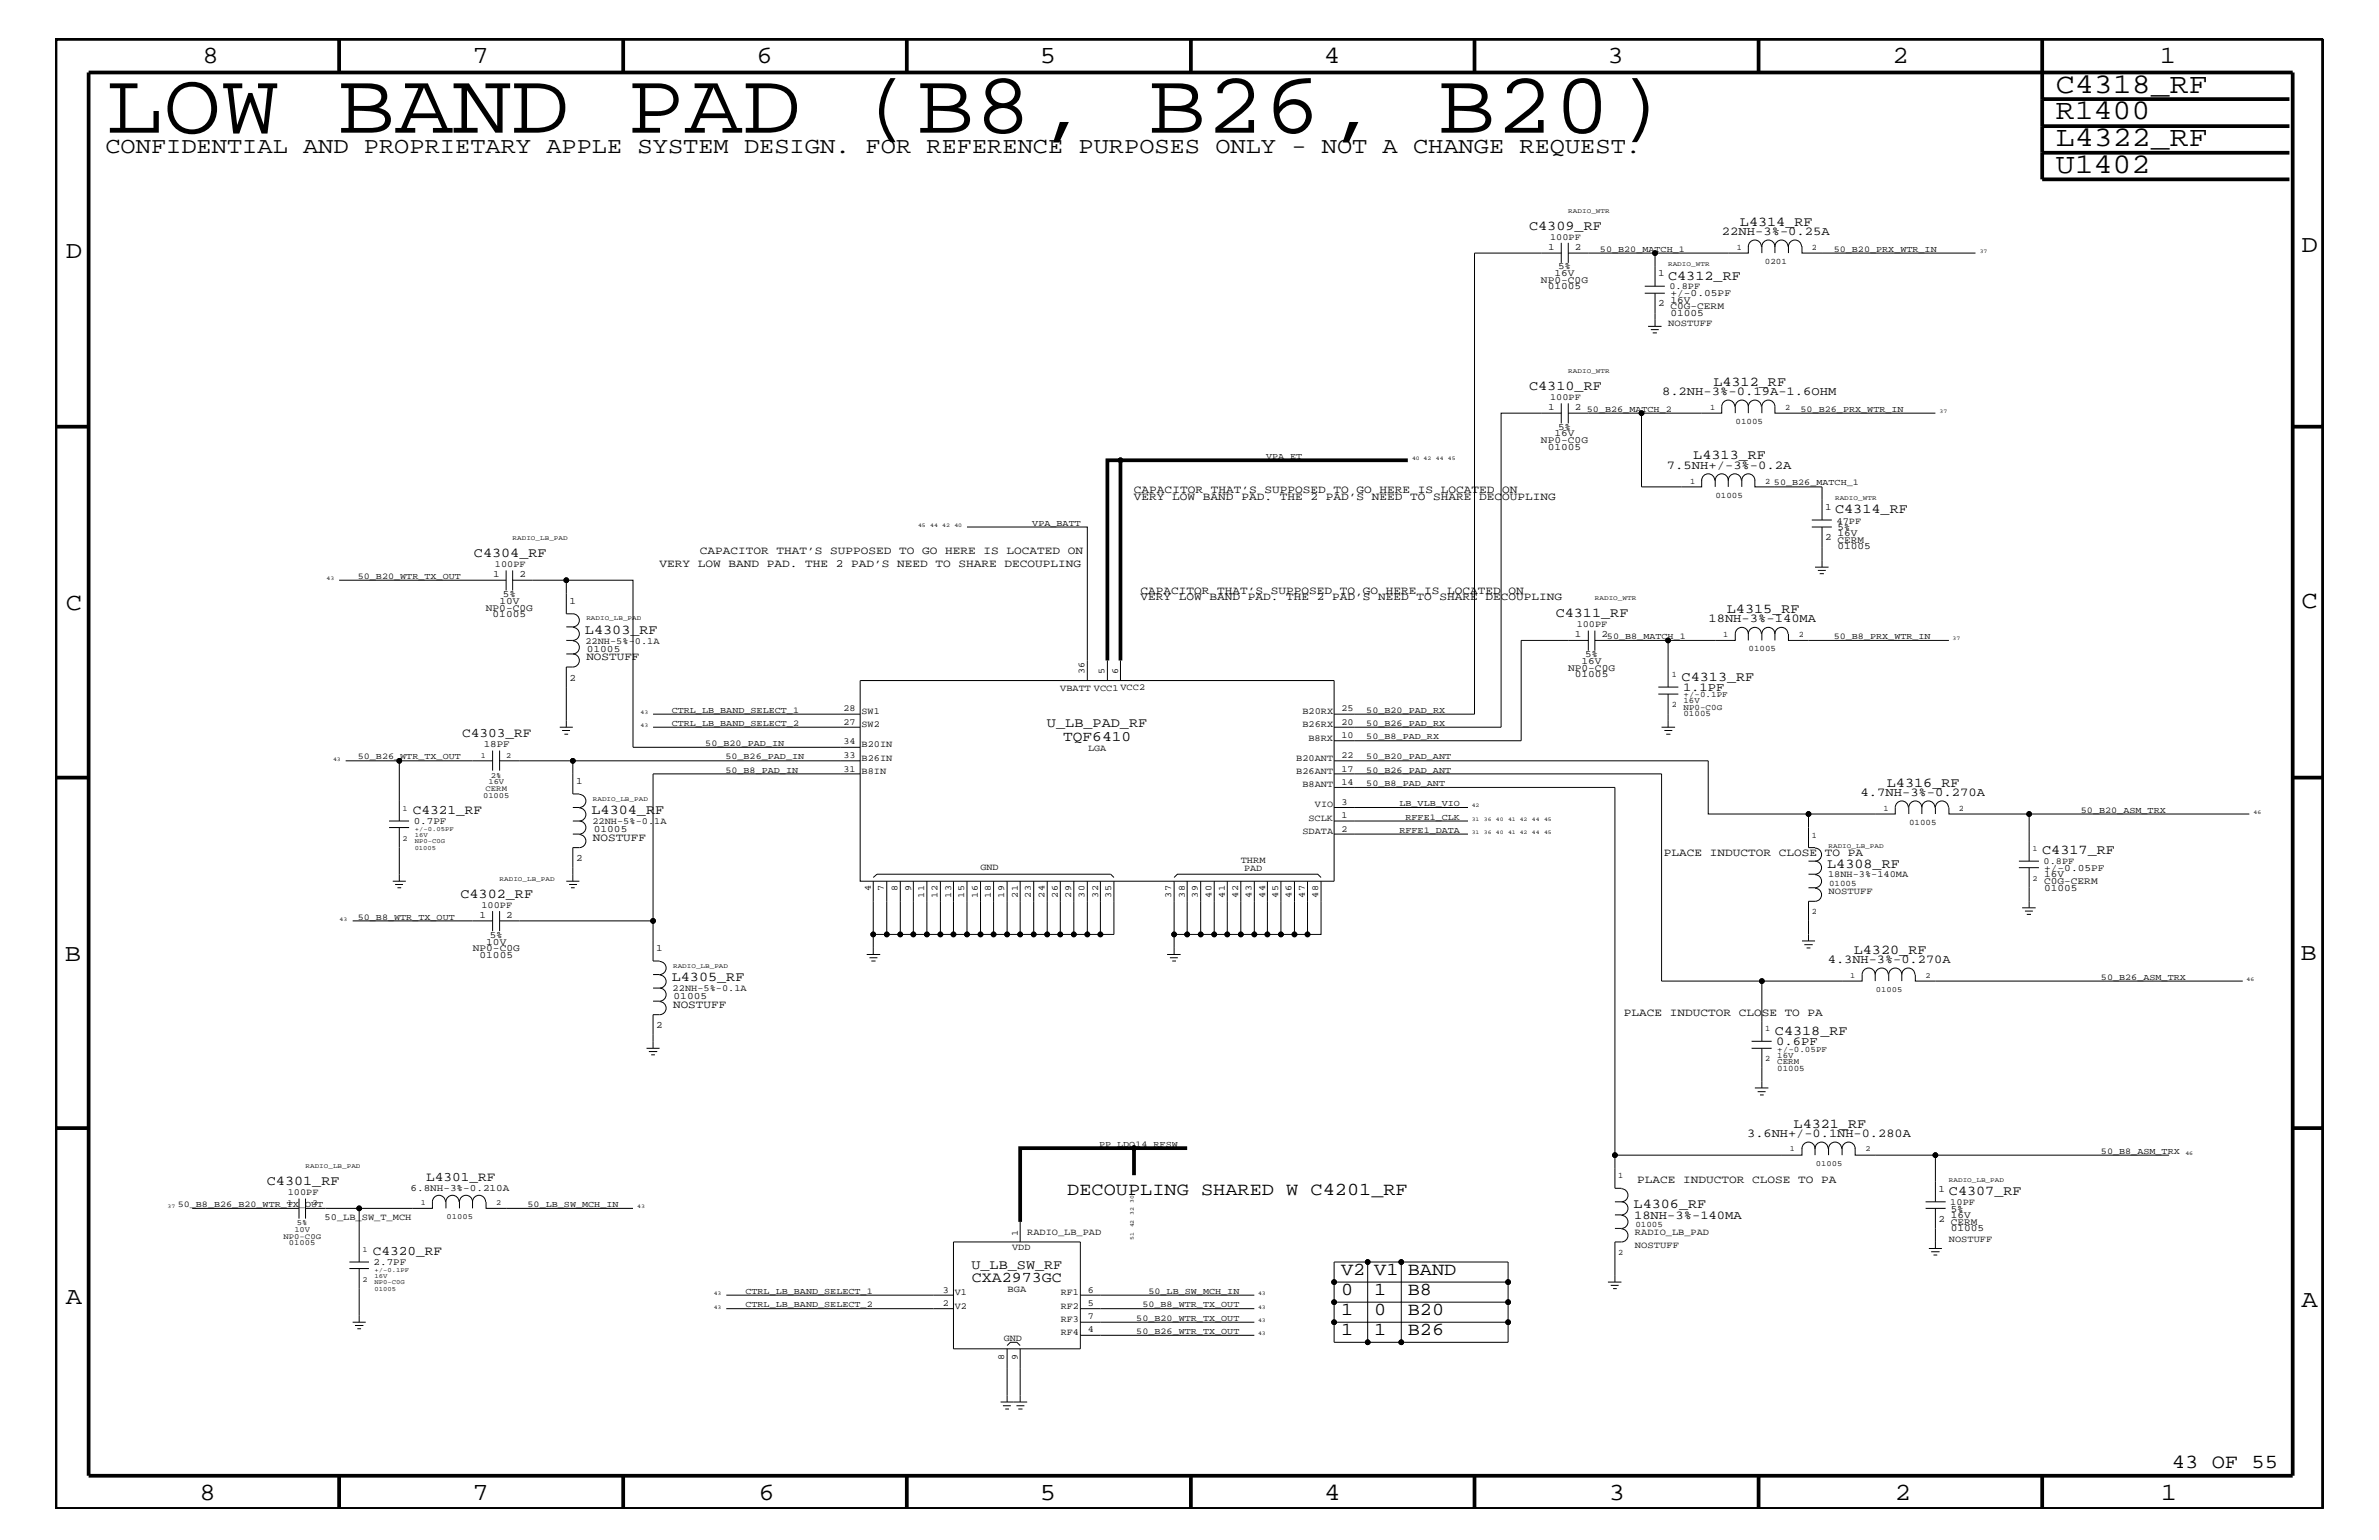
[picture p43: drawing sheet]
<svg xmlns="http://www.w3.org/2000/svg" width="432mm" height="279mm" viewBox="0 0 432 279" stroke-linecap="round" stroke-linejoin="round" font-family="sans-serif">
<defs><g id="words">
<text font-size="15.9" x="19.1" y="24.1">LOW BAND PAD (B8, B26, B20)</text>
<g font-size="5.2">
<text x="373.1" y="16.8">C4318_RF</text>
<text x="373.1" y="21.6">R1400</text>
<text x="373.1" y="26.5">L4322_RF</text>
<text x="373.1" y="31.4">U1402</text>
</g>
<g font-size="4.5">
<text x="36.7" y="11.5">8</text>
<text x="85.8" y="11.5">7</text>
<text x="137.3" y="11.5">6</text>
<text x="188.7" y="11.5">5</text>
<text x="240.3" y="11.5">4</text>
<text x="291.8" y="11.5">3</text>
<text x="343.5" y="11.5">2</text>
<text x="392" y="11.5">1</text>
<text x="11.9" y="46.8">D</text>
<text x="417.7" y="45.7">D</text>
<text x="11.9" y="110.6">C</text>
<text x="417.7" y="110.3">C</text>
<text x="11.8" y="174.3">B</text>
<text x="417.6" y="174.2">B</text>
<text x="11.9" y="236.7">A</text>
<text x="417.7" y="237.1">A</text>
<text x="36.2" y="272.1">8</text>
<text x="85.8" y="272.1">7</text>
<text x="137.7" y="272.1">6</text>
<text x="188.7" y="272.1">5</text>
<text x="240.4" y="272.1">4</text>
<text x="292" y="272.1">3</text>
<text x="343.9" y="272.1">2</text>
<text x="392.2" y="272.1">1</text>
</g>
<text font-size="4.1" x="19.1" y="27.7">CONFIDENTIAL AND PROPRIETARY APPLE SYSTEM DESIGN. FOR REFERENCE PURPOSES ONLY - NOT A CHANGE REQUEST.</text>
<text font-size="3.6" x="394.2" y="266.4">43 OF 55</text>
<g font-size="3.3">
<text x="193.7" y="216.9">DECOUPLING SHARED W C4201_RF</text>
<text x="243.4" y="231.3">V2</text>
<text x="249.4" y="231.3">V1</text>
<text x="255.5" y="231.3">BAND</text>
<text x="243.4" y="238.6">1</text>
<text x="243.4" y="235">0</text>
<text x="249.4" y="238.6">0</text>
<text x="249.4" y="235">1</text>
<text x="255.5" y="238.6">B20</text>
<text x="255.5" y="235">B8</text>
<text x="243.4" y="242.3">1</text>
<text x="249.4" y="242.3">1</text>
<text x="255.5" y="242.3">B26</text>
</g>
<text font-size="2.7" x="176.4" y="232.6">CXA2973GC</text>
<text font-size="2.6" x="193" y="134.4">TQF6410</text>
<g font-size="2.5">
<text x="277.5" y="41.7">C4309_RF</text>
<text x="315.8" y="40.9">L4314_RF</text>
<text x="302.8" y="50.7">C4312_RF</text>
<text x="277.5" y="70.7">C4310_RF</text>
<text x="311" y="70">L4312_RF</text>
<text x="307.3" y="83.3">L4313_RF</text>
<text x="333.1" y="93.2">C4314_RF</text>
<text x="86" y="101">C4304_RF</text>
<text x="282.4" y="112">C4311_RF</text>
<text x="313.4" y="111.2">L4315_RF</text>
<text x="106.2" y="115">L4303_RF</text>
<text x="305.2" y="123.5">C4313_RF</text>
<text x="190" y="131.9">U_LB_PAD_RF</text>
<text x="342.5" y="142.8">L4316_RF</text>
<text x="107.4" y="147.7">L4304_RF</text>
<text x="370.7" y="155">C4317_RF</text>
<text x="331.6" y="157.4">L4308_RF</text>
<text x="83.6" y="162.8">C4302_RF</text>
<text x="336.5" y="173.1">L4320_RF</text>
<text x="121.9" y="178">L4305_RF</text>
<text x="322.2" y="187.7">C4318_RF</text>
<text x="325.5" y="204.6">L4321_RF</text>
<text x="48.4" y="215">C4301_RF</text>
<text x="296.5" y="219.2">L4306_RF</text>
<text x="353.7" y="216.9">C4307_RF</text>
<text x="176.3" y="230.2">U_LB_SW_RF</text>
</g>
<g font-size="2.4">
<text x="83.9" y="133.8">C4303_RF</text>
<text x="74.9" y="147.7">C4321_RF</text>
<text x="77.3" y="214.2">L4301_RF</text>
<text x="67.6" y="227.7">C4320_RF</text>
</g>
<g font-size="2.2">
<text x="312.5" y="42.6">22NH-3%-0.25A</text>
<text x="301.7" y="71.7">8.2NH-3%-0.19A-1.6OHM</text>
<text x="302.6" y="85">7.5NH+/-3%-0.2A</text>
<text x="310.1" y="112.9">18NH-3%-140MA</text>
<text x="305.5" y="125.3">1.1PF</text>
<text x="337.7" y="144.5">4.7NH-3%-0.270A</text>
<text x="331.8" y="174.8">4.3NH-3%-0.270A</text>
<text x="322.4" y="189.5">0.6PF</text>
<text x="317.1" y="206.3">3.6NH+/-0.1NH-0.280A</text>
<text x="296.6" y="221.1">18NH-3%-140MA</text>
</g>
<g font-size="2">
<text x="205.8" y="89.5">CAPACITOR THAT’S SUPPOSED TO GO HERE IS LOCATED ON</text>
<text x="205.8" y="90.7">VERY LOW BAND PAD. THE 2 PAD’S NEED TO SHARE DECOUPLING</text>
<text x="127" y="100.4">CAPACITOR THAT’S SUPPOSED TO GO HERE IS LOCATED ON</text>
<text x="119.7" y="102.9">VERY LOW BAND PAD. THE 2 PAD’S NEED TO SHARE DECOUPLING</text>
<text x="207" y="107.7">CAPACITOR THAT’S SUPPOSED TO GO HERE IS LOCATED ON</text>
<text x="207" y="108.9">VERY LOW BAND PAD. THE 2 PAD’S NEED TO SHARE DECOUPLING</text>
<text x="106.4" y="119.8">NOSTUFF</text>
<text x="107.6" y="152.6">NOSTUFF</text>
<text x="302" y="155.2">PLACE INDUCTOR CLOSE TO PA</text>
<text x="122.2" y="182.9">NOSTUFF</text>
<text x="294.7" y="184.3">PLACE INDUCTOR CLOSE TO PA</text>
<text x="297.2" y="214.6">PLACE INDUCTOR CLOSE TO PA</text>
</g>
<g font-size="1.8">
<text x="281" y="45.3">1</text>
<text x="285.8" y="45.3">2</text>
<text x="279.7" y="51.3">NP0-C0G</text>
<text x="280.9" y="52.5">01005</text>
<text x="282.2" y="50.2">16V</text>
<text x="282.8" y="48.9">5%</text>
<text x="301" y="50.2">1</text>
<text x="303.2" y="53.8">+/-0.05PF</text>
<text x="301" y="55.6">2</text>
<text x="303.2" y="57.3">01005</text>
<text x="303.2" y="56.1">C0G-CERM</text>
<text x="303.2" y="54.9">16V</text>
<text x="281" y="74.4">1</text>
<text x="285.8" y="74.4">2</text>
<text x="279.7" y="80.5">NP0-C0G</text>
<text x="280.9" y="81.6">01005</text>
<text x="282.2" y="79.2">16V</text>
<text x="282.8" y="78">5%</text>
<text x="331.3" y="92.6">1</text>
<text x="331.3" y="98">2</text>
<text x="333.5" y="97.3">16V</text>
<text x="333.5" y="98.5">CERM</text>
<text x="333.5" y="99.7">01005</text>
<text x="333.5" y="96.2">5%</text>
<text x="89.5" y="104.7">1</text>
<text x="94.3" y="104.7">2</text>
<text x="88.2" y="110.8">NP0-C0G</text>
<text x="89.4" y="112">01005</text>
<text x="90.6" y="109.5">10V</text>
<text x="91.3" y="108.3">5%</text>
<text x="103.4" y="109.5">1</text>
<text x="106.5" y="118.2">01005</text>
<text x="285.8" y="115.6">1</text>
<text x="287.7" y="119.2">5%</text>
<text x="290.7" y="115.6">250_B8_MATCH_1</text>
<text x="103.4" y="123.5">2</text>
<text x="284.6" y="121.7">NP0-C0G</text>
<text x="285.8" y="122.9">01005</text>
<text x="287.1" y="120.4">16V</text>
<text x="87.8" y="135.6">18PF</text>
<text x="104.6" y="142.3">1</text>
<text x="75.1" y="149.5">0.7PF</text>
<text x="107.8" y="151">01005</text>
<text x="104.6" y="156.2">2</text>
<text x="371" y="160.3">C0G-CERM</text>
<text x="371" y="158">+/-0.05PF</text>
<text x="371" y="161.6">01005</text>
<text x="371" y="159.1">16V</text>
<text x="87" y="166.5">1</text>
<text x="91.9" y="166.5">2</text>
<text x="85.8" y="172.6">NP0-C0G</text>
<text x="87" y="173.8">01005</text>
<text x="88.3" y="171.4">10V</text>
<text x="88.9" y="170.1">5%</text>
<text x="119.1" y="172.6">1</text>
<text x="122.3" y="181.3">01005</text>
<text x="119.1" y="186.5">2</text>
<text x="74.5" y="216">6.8NH-3%-0.210A</text>
<text x="351.9" y="221.7">2</text>
<text x="351.9" y="216.2">1</text>
<text x="354.1" y="219.8">5%</text>
<text x="354.1" y="220.9">16V</text>
<text x="354.1" y="223.4">01005</text>
<text x="354.1" y="222.2">CERM</text>
<text x="67.8" y="229.6">2.7PF</text>
</g>
<g font-size="1.7">
<text x="281.3" y="43.5">100PF</text>
<text x="303" y="52.5">0.8PF</text>
<text x="302.8" y="59.2">NOSTUFF</text>
<text x="281.3" y="72.6">100PF</text>
<text x="333.3" y="95">47PF</text>
<text x="89.8" y="102.9">100PF</text>
<text x="286.2" y="113.7">100PF</text>
<text x="106.3" y="116.8">22NH-5%-0.1A</text>
<text x="192.4" y="125.3">VBATT VCC1 VCC2</text>
<text x="196.8" y="122.4" transform="rotate(-90 196.8 122.4)">36</text>
<text x="200.5" y="122.4" transform="rotate(-90 200.5 122.4)">5</text>
<text x="202.9" y="122.4" transform="rotate(-90 202.9 122.4)">6</text>
<text x="153.1" y="131.5">27</text>
<text x="153.1" y="129.1">28</text>
<text x="156.4" y="131.9">SW2</text>
<text x="156.4" y="129.6">SW1</text>
<text x="236.4" y="131.9">B26RX</text>
<text x="236.4" y="129.6">B20RX</text>
<text x="243.5" y="131.5">20</text>
<text x="243.5" y="129.1">25</text>
<text x="153.1" y="137.5">33</text>
<text x="153.1" y="135.1">34</text>
<text x="156.4" y="135.6">B20IN</text>
<text x="197.5" y="136.2">LGA</text>
<text x="237.5" y="134.4">B8RX</text>
<text x="243.5" y="133.9">10</text>
<text x="243.5" y="137.5">22</text>
<text x="153.1" y="140">31</text>
<text x="156.4" y="140.4">B8IN</text>
<text x="156.4" y="138">B26IN</text>
<text x="235.3" y="140.4">B26ANT</text>
<text x="235.3" y="138">B20ANT</text>
<text x="236.4" y="142.9">B8ANT</text>
<text x="243.5" y="142.4">14</text>
<text x="243.5" y="140">17</text>
<text x="107.5" y="149.5">22NH-5%-0.1A</text>
<text x="237.5" y="149">SCLK</text>
<text x="238.7" y="146.5">VIO</text>
<text x="243.5" y="148.4">1</text>
<text x="243.5" y="146">3</text>
<text x="236.4" y="151.3">SDATA</text>
<text x="243.5" y="150.9">2</text>
<text x="158.1" y="161.7" transform="rotate(-90 158.1 161.7)">4</text>
<text x="160.4" y="161.7" transform="rotate(-90 160.4 161.7)">7</text>
<text x="162.9" y="161.7" transform="rotate(-90 162.9 161.7)">8</text>
<text x="165.4" y="161.7" transform="rotate(-90 165.4 161.7)">9</text>
<text x="178" y="157.8">GND</text>
<text x="225.2" y="156.6">THRM</text>
<text x="225.8" y="158">PAD</text>
<text x="331.8" y="159.2">18NH-3%-140MA</text>
<text x="370.9" y="156.8">0.8PF</text>
<text x="87.4" y="164.7">100PF</text>
<text x="167.7" y="162.8" transform="rotate(-90 167.7 162.8)">11</text>
<text x="170.2" y="162.8" transform="rotate(-90 170.2 162.8)">12</text>
<text x="172.6" y="162.8" transform="rotate(-90 172.6 162.8)">13</text>
<text x="175" y="162.8" transform="rotate(-90 175 162.8)">15</text>
<text x="177.5" y="162.8" transform="rotate(-90 177.5 162.8)">16</text>
<text x="179.8" y="162.8" transform="rotate(-90 179.8 162.8)">18</text>
<text x="182.3" y="162.8" transform="rotate(-90 182.3 162.8)">19</text>
<text x="184.7" y="162.8" transform="rotate(-90 184.7 162.8)">21</text>
<text x="187.1" y="162.8" transform="rotate(-90 187.1 162.8)">23</text>
<text x="189.6" y="162.8" transform="rotate(-90 189.6 162.8)">24</text>
<text x="192" y="162.8" transform="rotate(-90 192 162.8)">26</text>
<text x="194.4" y="162.8" transform="rotate(-90 194.4 162.8)">29</text>
<text x="196.8" y="162.8" transform="rotate(-90 196.8 162.8)">30</text>
<text x="199.3" y="162.8" transform="rotate(-90 199.3 162.8)">32</text>
<text x="201.7" y="162.8" transform="rotate(-90 201.7 162.8)">35</text>
<text x="212.6" y="162.8" transform="rotate(-90 212.6 162.8)">37</text>
<text x="215.1" y="162.8" transform="rotate(-90 215.1 162.8)">38</text>
<text x="217.4" y="162.8" transform="rotate(-90 217.4 162.8)">39</text>
<text x="219.9" y="162.8" transform="rotate(-90 219.9 162.8)">40</text>
<text x="222.3" y="162.8" transform="rotate(-90 222.3 162.8)">41</text>
<text x="224.7" y="162.8" transform="rotate(-90 224.7 162.8)">42</text>
<text x="227.2" y="162.8" transform="rotate(-90 227.2 162.8)">43</text>
<text x="229.6" y="162.8" transform="rotate(-90 229.6 162.8)">44</text>
<text x="232" y="162.8" transform="rotate(-90 232 162.8)">45</text>
<text x="234.4" y="162.8" transform="rotate(-90 234.4 162.8)">46</text>
<text x="236.8" y="162.8" transform="rotate(-90 236.8 162.8)">47</text>
<text x="239.3" y="162.8" transform="rotate(-90 239.3 162.8)">48</text>
<text x="331.9" y="162.2">NOSTUFF</text>
<text x="122.1" y="179.9">22NH-5%-0.1A</text>
<text x="52.2" y="216.9">100PF</text>
<text x="58.9" y="221.4">50_LB_SW_T_MCH</text>
<text x="354" y="218.6">10PF</text>
<text x="183.7" y="226.8">VDD</text>
<text x="184.7" y="224.2" transform="rotate(-90 184.7 224.2)">1</text>
<text x="186.4" y="224.1">RADIO_LB_PAD</text>
<text x="296.8" y="224.1">RADIO_LB_PAD</text>
<text x="296.8" y="226.5">NOSTUFF</text>
<text x="353.7" y="225.3">NOSTUFF</text>
<text x="171.1" y="236.9">2</text>
<text x="171.1" y="234.6">3</text>
<text x="173.3" y="237.4">V2</text>
<text x="173.3" y="235">V1</text>
<text x="182.9" y="234.4">BGA</text>
<text x="192.5" y="237.4">RF2</text>
<text x="192.5" y="235">RF1</text>
<text x="192.5" y="239.9">RF3</text>
<text x="197.4" y="236.9">5</text>
<text x="197.4" y="234.6">6</text>
<text x="197.4" y="239.4">7</text>
<text x="182.2" y="243.3">GND</text>
<text x="192.5" y="242.3">RF4</text>
<text x="197.4" y="241.8">4</text>
<text x="182.3" y="246.7" transform="rotate(-90 182.3 246.7)">8</text>
<text x="184.7" y="246.7" transform="rotate(-90 184.7 246.7)">9</text>
</g>
<g font-size="1.6">
<text x="290.4" y="45.7">50_B20_MATCH_1</text>
<text x="332.8" y="45.7">50_B20_PRX_WTR_IN</text>
<text x="288" y="74.7">50_B26_MATCH_2</text>
<text x="326.8" y="74.7">50_B26_PRX_WTR_IN</text>
<text x="229.8" y="83.3">VPA_ET</text>
<text x="322" y="88.1">50_B26_MATCH_1</text>
<text x="187.4" y="95.4">VPA_BATT</text>
<text x="64.9" y="105">50_B20_WTR_TX_OUT</text>
<text x="332.8" y="115.9">50_B8_PRX_WTR_IN</text>
<text x="121.9" y="131.7">CTRL_LB_BAND_SELECT_2</text>
<text x="121.9" y="129.3">CTRL_LB_BAND_SELECT_1</text>
<text x="248" y="129.3">50_B20_PAD_RX</text>
<text x="248" y="131.7">50_B26_PAD_RX</text>
<text x="64.9" y="137.8">50_B26_WTR_TX_OUT</text>
<text x="128" y="135.3">50_B20_PAD_IN</text>
<text x="131.7" y="137.8">50_B26_PAD_IN</text>
<text x="248" y="137.8">50_B20_PAD_ANT</text>
<text x="248" y="134.1">50_B8_PAD_RX</text>
<text x="131.7" y="140.2">50_B8_PAD_IN</text>
<text x="248" y="142.6">50_B8_PAD_ANT</text>
<text x="248" y="140.2">50_B26_PAD_ANT</text>
<text x="254" y="146.2">LB_VLB_VIO</text>
<text x="255.1" y="148.7">RFFE1_CLK</text>
<text x="377.7" y="147.5">50_B20_ASM_TRX</text>
<text x="254" y="151.1">RFFE1_DATA</text>
<text x="64.9" y="166.9">50_B8_WTR_TX_OUT</text>
<text x="381.3" y="177.7">50_B26_ASM_TRX</text>
<text x="199.5" y="208.1">PP_LDO14_RFSW</text>
<text x="381.3" y="209.3">50_B8_ASM_TRX</text>
<text x="32.3" y="219">50_B8_B26_B20_WTR_TX_OUT</text>
<text x="95.8" y="219">50_LB_SW_MCH_IN</text>
<text x="135.3" y="237.2">CTRL_LB_BAND_SELECT_2</text>
<text x="135.3" y="234.7">CTRL_LB_BAND_SELECT_1</text>
<text x="206.2" y="239.6">50_B20_WTR_TX_OUT</text>
<text x="207.3" y="237.2">50_B8_WTR_TX_OUT</text>
<text x="208.4" y="234.7">50_LB_SW_MCH_IN</text>
<text x="206.2" y="242">50_B26_WTR_TX_OUT</text>
</g>
<g font-size="1.5">
<text x="315.2" y="45.3">1</text>
<text x="320.3" y="47.9">0201</text>
<text x="328.8" y="45.3">2</text>
<text x="310.4" y="74.4">1</text>
<text x="315" y="76.9">01005</text>
<text x="324" y="74.4">2</text>
<text x="306.7" y="87.7">1</text>
<text x="320.4" y="87.7">2</text>
<text x="311.4" y="90.3">01005</text>
<text x="312.8" y="115.6">1</text>
<text x="317.4" y="118.1">01005</text>
<text x="326.5" y="115.6">2</text>
<text x="303.4" y="122.9">1</text>
<text x="303.4" y="128.3">2</text>
<text x="305.6" y="130">01005</text>
<text x="305.6" y="126.5">+/-0.1PF</text>
<text x="305.6" y="128.8">NP0-C0G</text>
<text x="305.6" y="127.6">16V</text>
<text x="341.9" y="147.1">1</text>
<text x="346.5" y="149.6">01005</text>
<text x="355.5" y="147.1">2</text>
<text x="328.8" y="152">1</text>
<text x="332" y="160.7">01005</text>
<text x="328.8" y="165.9">2</text>
<text x="320.4" y="187.1">1</text>
<text x="322.6" y="191.9">16V</text>
<text x="322.6" y="190.8">+/-0.05PF</text>
<text x="320.4" y="192.6">2</text>
<text x="322.6" y="194.3">01005</text>
<text x="322.6" y="193.1">CERM</text>
<text x="293.7" y="213.8">1</text>
<text x="293.7" y="227.7">2</text>
<text x="296.8" y="222.5">01005</text>
</g>
<g font-size="1.4">
<text x="87.3" y="137.4">1</text>
<text x="91.9" y="137.4">2</text>
<text x="88.1" y="143.5">CERM</text>
<text x="88.6" y="142.3">16V</text>
<text x="89.1" y="141.1">2%</text>
<text x="73.1" y="147.1">1</text>
<text x="87.7" y="144.7">01005</text>
<text x="73.1" y="152.6">2</text>
<text x="368.9" y="154.4">1</text>
<text x="368.9" y="159.9">2</text>
<text x="335.8" y="177.4">1</text>
<text x="340.5" y="179.9">01005</text>
<text x="349.5" y="177.4">2</text>
<text x="324.9" y="208.9">1</text>
<text x="338.6" y="208.9">2</text>
<text x="329.6" y="211.5">01005</text>
<text x="52.2" y="218.6">1</text>
<text x="56.7" y="218.6">2</text>
<text x="76.4" y="218.6">1</text>
<text x="81.1" y="221.2">01005</text>
<text x="90.1" y="218.6">2</text>
<text x="51.4" y="224.7">NP0-C0G</text>
<text x="52.5" y="225.9">01005</text>
<text x="53.4" y="223.5">10V</text>
<text x="53.9" y="222.3">5%</text>
<text x="65.8" y="227.1">1</text>
<text x="65.8" y="232.6">2</text>
</g>
<g font-size="1.2">
<text x="284.6" y="38.6">RADIO_WTR</text>
<text x="302.8" y="48.3">RADIO_WTR</text>
<text x="284.6" y="67.7">RADIO_WTR</text>
<text x="333.1" y="90.7">RADIO_WTR</text>
<text x="93" y="98">RADIO_LB_PAD</text>
<text x="106.4" y="112.6">RADIO_LB_PAD</text>
<text x="289.5" y="108.9">RADIO_WTR</text>
<text x="107.6" y="145.3">RADIO_LB_PAD</text>
<text x="75.3" y="153">NP0-C0G</text>
<text x="75.3" y="151.8">16V</text>
<text x="75.3" y="150.7">+/-0.05PF</text>
<text x="75.3" y="154.3">01005</text>
<text x="331.9" y="153.8">RADIO_LB_PAD</text>
<text x="90.7" y="159.9">RADIO_LB_PAD</text>
<text x="122.2" y="175.6">RADIO_LB_PAD</text>
<text x="55.5" y="211.9">RADIO_LB_PAD</text>
<text x="353.7" y="214.4">RADIO_LB_PAD</text>
<text x="68" y="231.8">16V</text>
<text x="68" y="233">NP0-C0G</text>
<text x="68" y="230.7">+/-0.1PF</text>
<text x="68" y="234.3">01005</text>
</g>
<g font-size="1">
<text x="359.3" y="45.9">37</text>
<text x="352" y="75">37</text>
<text x="256.3" y="83.5">40 42</text>
<text x="260.6" y="83.5">44</text>
<text x="262.8" y="83.5">45</text>
<text x="166.6" y="95.6">45</text>
<text x="168.8" y="95.6">44</text>
<text x="171" y="95.6">42</text>
<text x="173.2" y="95.6">40</text>
<text x="59.3" y="105.3">43</text>
<text x="354.4" y="116.2">37</text>
<text x="116.2" y="131.9">43</text>
<text x="116.2" y="129.6">43</text>
<text x="60.5" y="138">43</text>
<text x="267.1" y="146.5">42</text>
<text x="267.1" y="149">31</text>
<text x="269.3" y="149">36</text>
<text x="271.5" y="149">40</text>
<text x="273.7" y="149">41 42</text>
<text x="278" y="149">44</text>
<text x="280.2" y="149">45</text>
<text x="409" y="147.7">46</text>
<text x="267.1" y="151.3">31</text>
<text x="269.3" y="151.3">36</text>
<text x="271.5" y="151.3">40</text>
<text x="273.7" y="151.3">41 42</text>
<text x="278" y="151.3">44</text>
<text x="280.2" y="151.3">45</text>
<text x="61.6" y="167.1">43</text>
<text x="407.8" y="178">46</text>
<text x="396.7" y="209.6">46</text>
<text x="30.4" y="219.2">37</text>
<text x="115.7" y="219.2">43</text>
<text x="205.8" y="220.5" transform="rotate(-90 205.8 220.5)">32</text>
<text x="205.8" y="218.3" transform="rotate(-90 205.8 218.3)">30</text>
<text x="205.8" y="224.9" transform="rotate(-90 205.8 224.9)">51</text>
<text x="205.8" y="222.7" transform="rotate(-90 205.8 222.7)">42</text>
<text x="129.5" y="237.4">43</text>
<text x="129.5" y="235">43</text>
<text x="228.3" y="237.4">43</text>
<text x="228.3" y="235">43</text>
<text x="228.3" y="239.9">43</text>
<text x="228.3" y="242.3">43</text>
</g>
</g></defs>
<g fill="none" stroke="#000" stroke-width=".18">
<path d="M283.4 45.9h-15.8v83.7h-25.5M283.4 44.1v3.6M284.6 44.1v3.6M298.5 53.2h3.7M298.5 51.9h3.7M299.1 59.2h2.5M299.6 59.8h1.5M300.4 45.9v6M300.4 53.2v6M317.3 44.6v1.3h-32.7M317.3 44.7a1.19 1.19 0 0 1 1.2-1.2 1.19 1.19 0 0 1 1.2 1.2M319.8 44.7a1.19 1.19 0 0 1 1.2-1.2 1.19 1.19 0 0 1 1.2 1.2 1.19 1.19 0 0 1 1.1-1.2 1.19 1.19 0 0 1 1.2 1.2"/>
<path d="M319.8 44.6v1.3M322.2 44.6v1.3M324.6 44.7a1.19 1.19 0 0 1 1.2-1.2 1.19 1.19 0 0 1 1.2 1.2M324.6 44.6v1.3M327.1 44.6v1.3h31.5M283.4 75h-10.9v56.9h-30.4M283.4 73.2v3.6M284.6 73.2v3.6M297.9 75v13.3h11v-1.2M300 60.4h.7M314.9 73.8a1.19 1.19 0 0 0-1.2-1.2 1.19 1.19 0 0 0-1.2 1.2v1.2h-27.9M317.3 73.8a1.19 1.19 0 0 1 1.2-1.2 1.19 1.19 0 0 1 1.2 1.2"/>
<path d="M317.3 73.8a1.19 1.19 0 0 0-1.2-1.2 1.19 1.19 0 0 0-1.1 1.2v1.2M317.3 73.8v1.2M319.8 75v-1.2a1.19 1.19 0 0 1 1.2-1.2 1.19 1.19 0 0 1 1.2 1.2v1.2h29.1M175.5 95.6h21.9v27.9M308.9 87.2a1.19 1.19 0 0 1 1.1-1.2 1.19 1.19 0 0 1 1.2 1.2M311.3 87.2a1.19 1.19 0 0 1 1.2-1.2 1.19 1.19 0 0 1 1.2 1.2 1.19 1.19 0 0 1 1.2-1.2 1.19 1.19 0 0 1 1.2 1.2M311.3 87.1v1.2M313.7 87.1v1.2M316.1 87.2a1.19 1.19 0 0 1 1.2-1.2 1.19 1.19 0 0 1 1.2 1.2M316.1 87.1v1.2M318.5 87.1v1.2h12.2v6M328.8 95.6h3.7"/>
<path d="M328.8 94.3h3.7M330.7 95.6v7.3M61.6 105.3h30.3M91.9 103.5v3.6M93 103.5v3.6M93 105.3h9.8M102.8 105.3v6.1h1.2a1.19 1.19 0 0 1 1.2 1.1 1.19 1.19 0 0 1-1.2 1.2M102.8 118.6h1.2a1.19 1.19 0 0 1 1.2 1.2 1.19 1.19 0 0 1-1.2 1.2M102.8 105.3h12.1v30.3h41.2M102.8 113.7h1.2M102.8 116.2h1.2M104 116.3a1.19 1.19 0 0 1 1.2 1.2 1.19 1.19 0 0 1-1.2 1.1"/>
<path d="M104 113.8a1.19 1.19 0 0 1 1.2 1.2 1.19 1.19 0 0 1-1.2 1.2M201 119.8v3.7M203.4 119.8v3.7M288.3 116.2h-12.2v18.2h-34M288.3 114.4v3.7M289.5 114.4v3.7M302.8 116.2v8.5M317.3 115a1.19 1.19 0 0 0-1.2-1.2 1.19 1.19 0 0 0-1.1 1.2v1.2h-25.5M317.3 115a1.19 1.19 0 0 1 1.2-1.2 1.19 1.19 0 0 1 1.2 1.2M317.3 115v1.2M322.2 115a1.19 1.19 0 0 0-1.2-1.2 1.19 1.19 0 0 0-1.2 1.2v1.2M322.2 115a1.19 1.19 0 0 1 1.1-1.2 1.19 1.19 0 0 1 1.2 1.2"/>
<path d="M322.2 115v1.2M324.6 115v1.2h29.1M329.4 102.9h2.5M329.9 103.5h1.5M330.3 104.1h.7M62.7 138h9.8M89.4 138h-16.9v11M89.4 136.2v3.6M90.7 138h13.3M90.7 136.2v3.6M101.6 131.9h2.4M102 132.5h1.5"/>
<path d="M102.4 133.2h.7M104 121h-1.2v10.9M118.5 131.9h37.6M118.5 129.6h37.6M156.1 123.5h86v36.4h-86zM156.1 138h-52.1v6h1.2M242.1 138h67.9v9.7h34v-1.2a1.19 1.19 0 0 1 1.2-1.2 1.19 1.19 0 0 1 1.2 1.2M301 125.9h3.6M301 124.7h3.6M301.6 131.9h2.4M302.1 132.5h1.4M302.4 133.2h.8"/>
<path d="M302.8 125.9v6M70.6 149h3.7M70.6 150.1h3.7M71.3 159.9h2.4M72.5 150.1v9.8M102.8 159.9h2.4M104 149h1.2a1.19 1.19 0 0 1 1.1 1.1 1.19 1.19 0 0 1-1.1 1.2M104 151.3h1.2M104 146.5h1.2M105.2 144.1a1.19 1.19 0 0 1 1.1 1.2 1.19 1.19 0 0 1-1.1 1.2M105.2 146.6a1.19 1.19 0 0 1 1.1 1.2 1.19 1.19 0 0 1-1.1 1.2M105.2 151.4a1.19 1.19 0 0 1 1.1 1.2 1.19 1.19 0 0 1-1.1 1.2"/>
<path d="M105.2 153.8h-1.2v6.1M156.1 140.4h-37.6v26.7M158.5 159.9v9.6h2.5v-9.6M158.5 159.2l.7-.6h42.4l.6 .6M163.4 159.9v9.6h2.4v-9.6M168.2 159.9v9.6h2.5v-9.6M173.1 159.9v9.6h2.4v-9.6M178 159.9v9.6h2.3v-9.6M182.8 159.9v9.6h2.4v-9.6M187.6 159.9v9.6h2.5v-9.6M192.4 159.9v9.6h2.5v-9.6M197.4 159.9v9.6h2.3v-9.6"/>
<path d="M202.2 159.9v9.6h-2.5M213.1 159.2l.6-.6h25.5l.6 .6M213.1 159.9v9.6h2.4v-9.6M217.9 159.9v9.6h2.5v-9.6M222.8 159.9v9.6h2.4v-9.6M227.7 159.9v9.6h2.3v-9.6M232.5 159.9v9.6h2.5v-9.6M237.3 159.9v9.6h2.5v-9.6M242.1 142.9h51v66.7M242.1 140.4h59.5v37.6h18.2M242.1 149h24.3M242.1 151.3h24.3"/>
<path d="M242.1 146.5h24.3M328.3 156.2h1.1a1.19 1.19 0 0 1 1.2 1.2 1.19 1.19 0 0 1-1.1 1.2M328.3 158.6h1.1M328.3 147.7v6.1h1.1M329.4 158.7a1.19 1.19 0 0 1 1.2 1.2 1.19 1.19 0 0 1-1.1 1.2M329.4 153.9a1.19 1.19 0 0 1 1.2 1.1 1.19 1.19 0 0 1-1.1 1.2M348.8 146.5a1.19 1.19 0 0 1 1.2-1.2 1.19 1.19 0 0 1 1.2 1.2M348.8 146.5a1.19 1.19 0 0 0-1.2-1.2 1.19 1.19 0 0 0-1.1 1.2v1.2M348.8 146.5v1.2M353.7 146.5a1.19 1.19 0 0 0-1.2-1.2 1.19 1.19 0 0 0-1.2 1.2v1.2M353.7 146.5v1.2h54.6M366.4 157.4h3.7"/>
<path d="M366.4 156.2h3.7M368.3 147.7v8.5M368.3 157.4v7.3M64 167.1h25.4M71.7 160.5h1.5M72.1 161.1h.7M89.4 165.3v3.6M90.7 167.1h27.8v7.3h1.2M90.7 165.3v3.6M103.3 160.5h1.4M103.6 161.1h.7M118.5 179.3h1.2a1.19 1.19 0 0 1 1.2 1.1 1.19 1.19 0 0 1-1.2 1.2"/>
<path d="M118.5 176.8h1.2M119.7 174.4a1.19 1.19 0 0 1 1.2 1.2 1.19 1.19 0 0 1-1.2 1.2M119.7 176.9a1.19 1.19 0 0 1 1.2 1.2 1.19 1.19 0 0 1-1.2 1.2M157.3 173.2h2.5M157.8 173.8h1.5M158.2 174.4h.7M158.5 169.5v3.7M161 169.5h2.4M165.8 169.5h2.4M170.7 169.5h2.4M175.5 169.5h2.5M180.3 169.5h2.5"/>
<path d="M185.2 169.5h2.4M190.1 169.5h2.3M194.9 169.5h2.5M211.8 173.2h2.5M212.3 173.8h1.5M212.8 174.4h.6M213.1 169.5v3.7M215.5 169.5h2.4M220.4 169.5h2.4M225.2 169.5h2.5M230 169.5h2.5M235 169.5h2.3"/>
<path d="M327.1 170.7h2.3M327.5 171.4h1.5M327.9 172h.7M328.3 161.1h1.1M329.4 161.1a1.19 1.19 0 0 1 1.2 1.2 1.19 1.19 0 0 1-1.1 1.2M329.4 163.5h-1.1v7.2M340.4 176.8a1.19 1.19 0 0 0-1.2-1.2 1.19 1.19 0 0 0-1.2 1.2v1.2h-18.2v10.9M340.4 176.8a1.19 1.19 0 0 1 1.1-1.2 1.19 1.19 0 0 1 1.2 1.2M340.4 176.8v1.2M345.2 176.8a1.19 1.19 0 0 0-1.2-1.2 1.19 1.19 0 0 0-1.2 1.2v1.2M345.2 176.8a1.19 1.19 0 0 1 1.2-1.2 1.19 1.19 0 0 1 1.2 1.2M345.2 176.8v1.2"/>
<path d="M347.6 176.8v1.2h59.5M367 164.7h2.5M367.5 165.3h1.5M367.9 165.9h.7M117.3 190.2h2.4M117.8 190.8h1.5M118.2 191.4h.7M118.5 181.6h1.2M119.7 181.7a1.19 1.19 0 0 1 1.2 1.2 1.19 1.19 0 0 1-1.2 1.2M119.7 184.1h-1.2v6.1M317.9 190.2h3.7M317.9 188.9h3.7"/>
<path d="M318.5 197.4h2.5M319 198.1h1.5M319.4 198.7h.7M319.8 190.2v7.2M34.9 219.2h19.4M54.3 217.5v3.6M55.5 217.5v3.6M55.5 219.2h9.7M80.9 218a1.19 1.19 0 0 0-1.2-1.1 1.19 1.19 0 0 0-1.2 1.1v1.2h-13.3v9.8M83.3 218a1.19 1.19 0 0 0-1.2-1.1 1.19 1.19 0 0 0-1.2 1.1v1.2M85.8 218a1.19 1.19 0 0 0-1.2-1.1 1.19 1.19 0 0 0-1.2 1.1v1.2M85.8 218a1.19 1.19 0 0 1 1.2-1.1 1.19 1.19 0 0 1 1.1 1.1"/>
<path d="M85.8 218v1.2M88.2 218v1.2h26.7M293.1 218h1.2M294.3 215.7a1.19 1.19 0 0 1 1.2 1.1 1.19 1.19 0 0 1-1.2 1.2M294.3 218a1.19 1.19 0 0 1 1.2 1.2 1.19 1.19 0 0 1-1.2 1.2h-1.2M327.1 208.3v1.3h-34v6h1.2M327.1 208.4a1.19 1.19 0 0 1 1.2-1.2 1.19 1.19 0 0 1 1.1 1.2 1.19 1.19 0 0 1 1.2-1.2 1.19 1.19 0 0 1 1.2 1.2M329.4 208.3v1.3M331.9 208.4a1.19 1.19 0 0 1 1.2-1.2 1.19 1.19 0 0 1 1.2 1.2M331.9 208.3v1.3M334.3 208.4a1.19 1.19 0 0 1 1.2-1.2 1.19 1.19 0 0 1 1.2 1.2M334.3 208.3v1.3"/>
<path d="M336.7 208.3v1.3h57M349.5 218h3.6M349.5 219.2h3.6M351.3 209.6v8.4M351.3 219.2v7.3M63.4 230.2h3.6M63.4 229h3.6M64 239.9h2.4M65.2 230.2v9.7M131.8 237.4h41.3M131.8 235h41.3M173.1 225.3h23v19.4h-23z"/>
<path d="M185.2 221.7v3.6M196.1 237.4h31.6M196.1 235h31.6M196.1 239.9h31.6M242.1 236.2h31.6v3.7M242.1 232.6h31.6v3.6M248.2 229v14.5M254.3 229v14.5M273.7 232.6v-3.6h-31.6v14.5h31.6v-3.6h-31.6M291.8 232.6h2.5M292.4 233.2h1.4M292.8 233.8h.7"/>
<path d="M294.3 220.5a1.19 1.19 0 0 1 1.2 1.2 1.19 1.19 0 0 1-1.2 1.2h-1.2M294.3 223a1.19 1.19 0 0 1 1.2 1.1 1.19 1.19 0 0 1-1.2 1.2h-1.2v7.3M350.1 226.5h2.4M350.5 227.1h1.5M350.9 227.7h.7M64.4 240.5h1.6M64.9 241.1h.6M181.6 254.4h4.8M182 255h1.5M182.5 255.6h.6M182.8 244.1l.6-.6h1.2l.6 .6M182.8 244.7v9.7"/>
<path d="M184.5 255h1.4M184.8 255.6h.8M185.2 244.7v9.7M196.1 242.3h31.6"/>
<circle cx="300.4" cy="45.9" r=".42"/>
<circle cx="297.9" cy="75" r=".42"/>
<circle cx="203.4" cy="83.5" r=".42"/>
<circle cx="102.8" cy="105.3" r=".42"/>
<circle cx="302.8" cy="116.2" r=".42"/>
<circle cx="72.5" cy="138" r=".42"/>
<circle cx="104" cy="138" r=".42"/>
<circle cx="328.3" cy="147.7" r=".42"/>
<circle cx="368.3" cy="147.7" r=".42"/>
<circle cx="118.5" cy="167.1" r=".42"/>
<circle cx="158.5" cy="169.5" r=".42"/>
<circle cx="161" cy="169.5" r=".42"/>
<circle cx="163.4" cy="169.5" r=".42"/>
<circle cx="165.8" cy="169.5" r=".42"/>
<circle cx="168.2" cy="169.5" r=".42"/>
<circle cx="170.7" cy="169.5" r=".42"/>
<circle cx="173.1" cy="169.5" r=".42"/>
<circle cx="175.5" cy="169.5" r=".42"/>
<circle cx="178" cy="169.5" r=".42"/>
<circle cx="180.3" cy="169.5" r=".42"/>
<circle cx="182.8" cy="169.5" r=".42"/>
<circle cx="185.2" cy="169.5" r=".42"/>
<circle cx="187.6" cy="169.5" r=".42"/>
<circle cx="190.1" cy="169.5" r=".42"/>
<circle cx="192.4" cy="169.5" r=".42"/>
<circle cx="194.9" cy="169.5" r=".42"/>
<circle cx="197.4" cy="169.5" r=".42"/>
<circle cx="199.7" cy="169.5" r=".42"/>
<circle cx="213.1" cy="169.5" r=".42"/>
<circle cx="215.5" cy="169.5" r=".42"/>
<circle cx="217.9" cy="169.5" r=".42"/>
<circle cx="220.4" cy="169.5" r=".42"/>
<circle cx="222.8" cy="169.5" r=".42"/>
<circle cx="225.2" cy="169.5" r=".42"/>
<circle cx="227.7" cy="169.5" r=".42"/>
<circle cx="230" cy="169.5" r=".42"/>
<circle cx="232.5" cy="169.5" r=".42"/>
<circle cx="234.9" cy="169.5" r=".42"/>
<circle cx="237.3" cy="169.5" r=".42"/>
<circle cx="319.8" cy="178" r=".42"/>
<circle cx="65.2" cy="219.2" r=".42"/>
<circle cx="205.8" cy="208.3" r=".42"/>
<circle cx="293.1" cy="209.6" r=".42"/>
<circle cx="351.3" cy="209.6" r=".42"/>
<circle cx="242.1" cy="239.9" r=".42"/>
<circle cx="242.1" cy="236.2" r=".42"/>
<circle cx="242.1" cy="232.6" r=".42"/>
<circle cx="248.2" cy="229" r=".42"/>
<circle cx="254.3" cy="229" r=".42"/>
<circle cx="273.7" cy="232.6" r=".42"/>
<circle cx="273.7" cy="236.2" r=".42"/>
<circle cx="273.7" cy="239.9" r=".42"/>
<circle cx="248.2" cy="243.5" r=".42"/>
<circle cx="254.3" cy="243.5" r=".42"/>
</g>
<g fill="none" stroke="#000" stroke-width=".68" stroke-linecap="butt">
<path d="M10.1 7.1h411.5v266.7h-411.5zM16.1 13.2h400v254.5h-400zM61.6 7.1v6.1M113.1 7.1v6.1M164.6 7.1v6.1M216.2 7.1v6.1M267.6 7.1v6.1M319.2 7.1v6.1M370.7 7.1v25.4h44.8M370.7 18h44.8M370.7 27.7h44.8M370.7 22.9h44.8"/>
<path d="M10.1 77.4h6M416.1 77.4h5.5M203.4 83.5h-2.4v36.3M255.5 83.5h-52.1v36.3M10.1 141.1h6M416.1 141.1h5.5M10.1 204.7h6M205.8 213.2v-4.9h-20.6v13.4M205.8 208.3h9.7M416.1 204.7h5.5M61.6 267.7v6.1M113.1 267.7v6.1"/>
<path d="M164.6 267.7v6.1M216.2 268v5.8M267.6 267.7v6.1M319.2 267.7v6.1M370.7 267.7v6.1"/>
</g>
<g fill="#000">
<circle cx="300.4" cy="45.9" r=".42"/>
<circle cx="297.9" cy="75" r=".42"/>
<circle cx="203.4" cy="83.5" r=".42"/>
<circle cx="102.8" cy="105.3" r=".42"/>
<circle cx="302.8" cy="116.2" r=".42"/>
<circle cx="72.5" cy="138" r=".42"/>
<circle cx="104" cy="138" r=".42"/>
<circle cx="328.3" cy="147.7" r=".42"/>
<circle cx="368.3" cy="147.7" r=".42"/>
<circle cx="118.5" cy="167.1" r=".42"/>
<circle cx="158.5" cy="169.5" r=".42"/>
<circle cx="161" cy="169.5" r=".42"/>
<circle cx="163.4" cy="169.5" r=".42"/>
<circle cx="165.8" cy="169.5" r=".42"/>
<circle cx="168.2" cy="169.5" r=".42"/>
<circle cx="170.7" cy="169.5" r=".42"/>
<circle cx="173.1" cy="169.5" r=".42"/>
<circle cx="175.5" cy="169.5" r=".42"/>
<circle cx="178" cy="169.5" r=".42"/>
<circle cx="180.3" cy="169.5" r=".42"/>
<circle cx="182.8" cy="169.5" r=".42"/>
<circle cx="185.2" cy="169.5" r=".42"/>
<circle cx="187.6" cy="169.5" r=".42"/>
<circle cx="190.1" cy="169.5" r=".42"/>
<circle cx="192.4" cy="169.5" r=".42"/>
<circle cx="194.9" cy="169.5" r=".42"/>
<circle cx="197.4" cy="169.5" r=".42"/>
<circle cx="199.7" cy="169.5" r=".42"/>
<circle cx="213.1" cy="169.5" r=".42"/>
<circle cx="215.5" cy="169.5" r=".42"/>
<circle cx="217.9" cy="169.5" r=".42"/>
<circle cx="220.4" cy="169.5" r=".42"/>
<circle cx="222.8" cy="169.5" r=".42"/>
<circle cx="225.2" cy="169.5" r=".42"/>
<circle cx="227.7" cy="169.5" r=".42"/>
<circle cx="230" cy="169.5" r=".42"/>
<circle cx="232.5" cy="169.5" r=".42"/>
<circle cx="234.9" cy="169.5" r=".42"/>
<circle cx="237.3" cy="169.5" r=".42"/>
<circle cx="319.8" cy="178" r=".42"/>
<circle cx="65.2" cy="219.2" r=".42"/>
<circle cx="205.8" cy="208.3" r=".42"/>
<circle cx="293.1" cy="209.6" r=".42"/>
<circle cx="351.3" cy="209.6" r=".42"/>
<circle cx="242.1" cy="239.9" r=".42"/>
<circle cx="242.1" cy="236.2" r=".42"/>
<circle cx="242.1" cy="232.6" r=".42"/>
<circle cx="248.2" cy="229" r=".42"/>
<circle cx="254.3" cy="229" r=".42"/>
<circle cx="273.7" cy="232.6" r=".42"/>
<circle cx="273.7" cy="236.2" r=".42"/>
<circle cx="273.7" cy="239.9" r=".42"/>
<circle cx="248.2" cy="243.5" r=".42"/>
<circle cx="254.3" cy="243.5" r=".42"/>
</g>
<use href="#words"/>
</svg>
